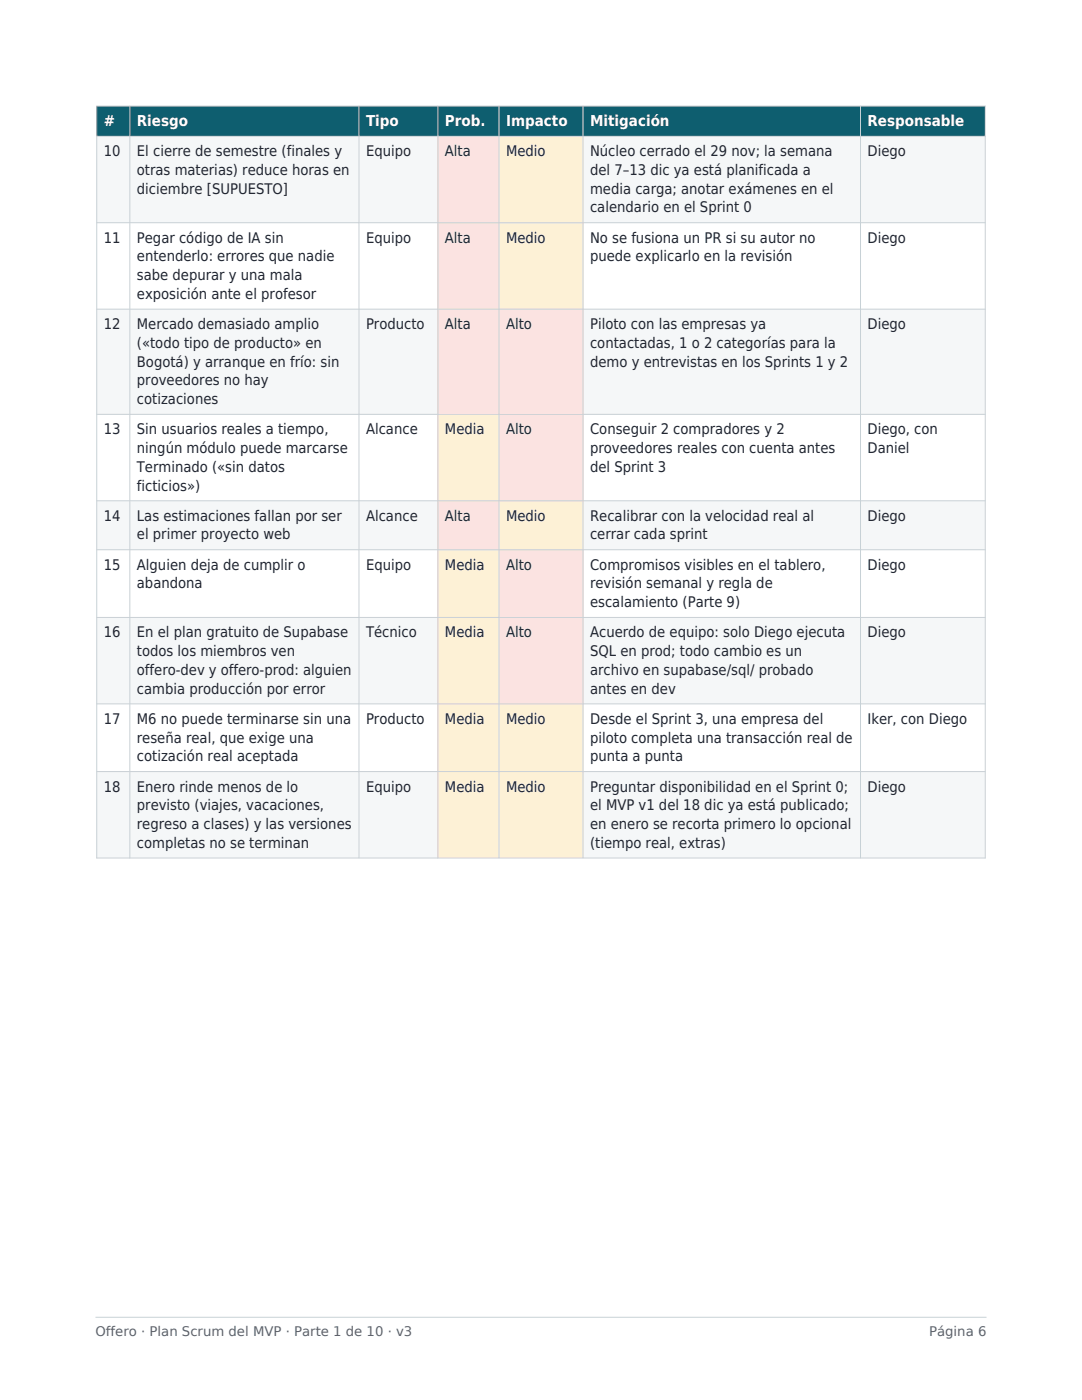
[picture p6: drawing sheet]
<svg xmlns="http://www.w3.org/2000/svg" width="216mm" height="279mm" viewBox="0 0 216 279" stroke-linecap="round" stroke-linejoin="round" font-family="sans-serif">
<defs><g id="words">
<g font-size="3" fill="#fff">
<text x="20.7" y="25.2">#</text>
<text x="27.3" y="25.2">Riesgo</text>
<text x="73" y="25.2">Tipo</text>
<text x="88.8" y="25.2">Prob.</text>
<text x="101" y="25.2">Impacto</text>
<text x="117.7" y="25.2">Mitigación</text>
<text x="173.1" y="25.2">Responsable</text>
</g>
<g font-size="2.9" fill="#1f2430">
<text x="20.7" y="31.2">10</text>
<text x="27.3" y="31.2">El cierre de semestre (finales y</text>
<text x="27.3" y="34.9">otras materias) reduce horas en</text>
<text x="73" y="31.2">Equipo</text>
<text x="88.8" y="31.2">Alta</text>
<text x="101" y="31.2">Medio</text>
<text x="117.7" y="31.2">Núcleo cerrado el 29 nov; la semana</text>
<text x="117.7" y="34.9">del 7–13 dic ya está planificada a</text>
<text x="173.1" y="31.2">Diego</text>
<text x="27.3" y="38.7">diciembre [SUPUESTO]</text>
<text x="117.7" y="38.7">media carga; anotar exámenes en el</text>
<text x="117.7" y="42.4">calendario en el Sprint 0</text>
<text x="20.7" y="48.4">11</text>
<text x="27.3" y="48.4">Pegar código de IA sin</text>
<text x="27.3" y="52.2">entenderlo: errores que nadie</text>
<text x="73" y="48.4">Equipo</text>
<text x="88.8" y="48.4">Alta</text>
<text x="101" y="48.4">Medio</text>
<text x="117.7" y="48.4">No se fusiona un PR si su autor no</text>
<text x="117.7" y="52.2">puede explicarlo en la revisión</text>
<text x="173.1" y="48.4">Diego</text>
<text x="27.3" y="55.9">sabe depurar y una mala</text>
<text x="27.3" y="59.7">exposición ante el profesor</text>
<text x="20.7" y="65.7">12</text>
<text x="27.3" y="65.7">Mercado demasiado amplio</text>
<text x="73" y="65.7">Producto</text>
<text x="88.8" y="65.7">Alta</text>
<text x="101" y="65.7">Alto</text>
<text x="117.7" y="65.7">Piloto con las empresas ya</text>
<text x="173.1" y="65.7">Diego</text>
<text x="27.3" y="69.4">(«todo tipo de producto» en</text>
<text x="117.7" y="69.4">contactadas, 1 o 2 categorías para la</text>
<text x="27.3" y="73.2">Bogotá) y arranque en frío: sin</text>
<text x="27.3" y="76.9">proveedores no hay</text>
<text x="117.7" y="73.2">demo y entrevistas en los Sprints 1 y 2</text>
<text x="27.3" y="80.6">cotizaciones</text>
<text x="20.7" y="86.7">13</text>
<text x="27.3" y="86.7">Sin usuarios reales a tiempo,</text>
<text x="73" y="86.7">Alcance</text>
<text x="88.8" y="86.7">Media</text>
<text x="101" y="86.7">Alto</text>
<text x="117.7" y="86.7">Conseguir 2 compradores y 2</text>
<text x="173.1" y="86.7">Diego, con</text>
<text x="27.3" y="90.4">ningún módulo puede marcarse</text>
<text x="27.3" y="94.2">Terminado («sin datos</text>
<text x="117.7" y="90.4">proveedores reales con cuenta antes</text>
<text x="117.7" y="94.2">del Sprint 3</text>
<text x="173.1" y="90.4">Daniel</text>
<text x="27.3" y="97.9">ficticios»)</text>
<text x="20.7" y="103.9">14</text>
<text x="27.3" y="103.9">Las estimaciones fallan por ser</text>
<text x="27.3" y="107.7">el primer proyecto web</text>
<text x="73" y="103.9">Alcance</text>
<text x="88.8" y="103.9">Alta</text>
<text x="101" y="103.9">Medio</text>
<text x="117.7" y="103.9">Recalibrar con la velocidad real al</text>
<text x="117.7" y="107.7">cerrar cada sprint</text>
<text x="173.1" y="103.9">Diego</text>
<text x="20.7" y="113.7">15</text>
<text x="27.3" y="113.7">Alguien deja de cumplir o</text>
<text x="73" y="113.7">Equipo</text>
<text x="88.8" y="113.7">Media</text>
<text x="101" y="113.7">Alto</text>
<text x="117.7" y="113.7">Compromisos visibles en el tablero,</text>
<text x="173.1" y="113.7">Diego</text>
<text x="27.3" y="117.4">abandona</text>
<text x="117.7" y="117.4">revisión semanal y regla de</text>
<text x="117.7" y="121.2">escalamiento (Parte 9)</text>
<text x="20.7" y="127.2">16</text>
<text x="27.3" y="127.2">En el plan gratuito de Supabase</text>
<text x="27.3" y="131">todos los miembros ven</text>
<text x="73" y="127.2">Técnico</text>
<text x="88.8" y="127.2">Media</text>
<text x="101" y="127.2">Alto</text>
<text x="117.7" y="127.2">Acuerdo de equipo: solo Diego ejecuta</text>
<text x="117.7" y="131">SQL en prod; todo cambio es un</text>
<text x="173.1" y="127.2">Diego</text>
<text x="27.3" y="134.7">offero-dev y offero-prod: alguien</text>
<text x="117.7" y="134.7">archivo en supabase/sql/ probado</text>
<text x="27.3" y="138.4">cambia producción por error</text>
<text x="117.7" y="138.4">antes en dev</text>
<text x="20.7" y="144.5">17</text>
<text x="27.3" y="144.5">M6 no puede terminarse sin una</text>
<text x="27.3" y="148.2">reseña real, que exige una</text>
<text x="73" y="144.5">Producto</text>
<text x="88.8" y="144.5">Media</text>
<text x="101" y="144.5">Medio</text>
<text x="117.7" y="144.5">Desde el Sprint 3, una empresa del</text>
<text x="117.7" y="148.2">piloto completa una transacción real de</text>
<text x="173.1" y="144.5">Iker, con Diego</text>
<text x="27.3" y="151.9">cotización real aceptada</text>
<text x="117.7" y="151.9">punta a punta</text>
<text x="20.7" y="158">18</text>
<text x="27.3" y="158">Enero rinde menos de lo</text>
<text x="27.3" y="161.7">previsto (viajes, vacaciones,</text>
<text x="73" y="158">Equipo</text>
<text x="88.8" y="158">Media</text>
<text x="101" y="158">Medio</text>
<text x="117.7" y="158">Preguntar disponibilidad en el Sprint 0;</text>
<text x="117.7" y="161.7">el MVP v1 del 18 dic ya está publicado;</text>
<text x="173.1" y="158">Diego</text>
<text x="27.3" y="165.5">regreso a clases) y las versiones</text>
<text x="117.7" y="165.5">en enero se recorta primero lo opcional</text>
<text x="27.3" y="169.2">completas no se terminan</text>
<text x="117.7" y="169.2">(tiempo real, extras)</text>
</g>
<g font-size="2.6" fill="#5b6170">
<text x="19" y="266.7">Offero · Plan Scrum del MVP · Parte 1 de 10 · v3</text>
<text x="185.4" y="266.7">Página 6</text>
</g>
</g></defs>
<path d="M19 262.9h177.8" fill="none" stroke="#c9d1d6" stroke-width=".2"/>
<path d="M19.3 21.2h177.3v6h-177.3z" fill-rule="evenodd" fill="#0e5e6f"/>
<g fill="#f5f7f8">
<path d="M19.3 27.2h177.3v17.2h-177.3z" fill-rule="evenodd"/>
<path d="M19.3 61.7h177.3v21h-177.3z" fill-rule="evenodd"/>
<path d="M19.3 99.9h177.3v9.8h-177.3z" fill-rule="evenodd"/>
<path d="M19.3 123.2h177.3v17.3h-177.3z" fill-rule="evenodd"/>
<path d="M19.3 154h177.3v17.2h-177.3z" fill-rule="evenodd"/>
</g>
<path d="M87.4 27.2h12.2v17.2h-12.2z" fill-rule="evenodd" fill="#fbe3e1"/>
<path d="M99.6 27.2h16.7v17.2h-16.7z" fill-rule="evenodd" fill="#fdf1d6"/>
<path d="M87.4 44.4h12.2v17.3h-12.2z" fill-rule="evenodd" fill="#fbe3e1"/>
<path d="M99.6 44.4h16.7v17.3h-16.7z" fill-rule="evenodd" fill="#fdf1d6"/>
<g fill="#fbe3e1">
<path d="M87.4 61.7h12.2v21h-12.2z" fill-rule="evenodd"/>
<path d="M99.6 61.7h16.7v21h-16.7z" fill-rule="evenodd"/>
</g>
<path d="M87.4 82.7h12.2v17.2h-12.2z" fill-rule="evenodd" fill="#fdf1d6"/>
<g fill="#fbe3e1">
<path d="M99.6 82.7h16.7v17.2h-16.7z" fill-rule="evenodd"/>
<path d="M87.4 99.9h12.2v9.8h-12.2z" fill-rule="evenodd"/>
</g>
<g fill="#fdf1d6">
<path d="M99.6 99.9h16.7v9.8h-16.7z" fill-rule="evenodd"/>
<path d="M87.4 109.7h12.2v13.5h-12.2z" fill-rule="evenodd"/>
</g>
<path d="M99.6 109.7h16.7v13.5h-16.7z" fill-rule="evenodd" fill="#fbe3e1"/>
<path d="M87.4 123.2h12.2v17.3h-12.2z" fill-rule="evenodd" fill="#fdf1d6"/>
<path d="M99.6 123.2h16.7v17.3h-16.7z" fill-rule="evenodd" fill="#fbe3e1"/>
<g fill="#fdf1d6">
<path d="M87.4 140.5h12.2v13.5h-12.2z" fill-rule="evenodd"/>
<path d="M99.6 140.5h16.7v13.5h-16.7z" fill-rule="evenodd"/>
<path d="M87.4 154h12.2v17.2h-12.2z" fill-rule="evenodd"/>
<path d="M99.6 154h16.7v17.2h-16.7z" fill-rule="evenodd"/>
</g>
<g fill="none" stroke="#c9d1d6" stroke-width=".2">
<path d="M19.3 21.2h177.3v150h-177.3zM19.3 27.2h177.3M25.9 21.2v150M71.6 21.2v150M87.4 21.2v150M99.6 21.2v150M116.3 21.2v150M171.7 21.2v150M19.3 44.4h177.3M19.3 61.7h177.3M19.3 82.7h177.3M19.3 99.9h177.3"/>
<path d="M19.3 109.7h177.3M19.3 123.2h177.3M19.3 140.5h177.3M19.3 154h177.3"/>
</g>
<use href="#words"/>
</svg>
